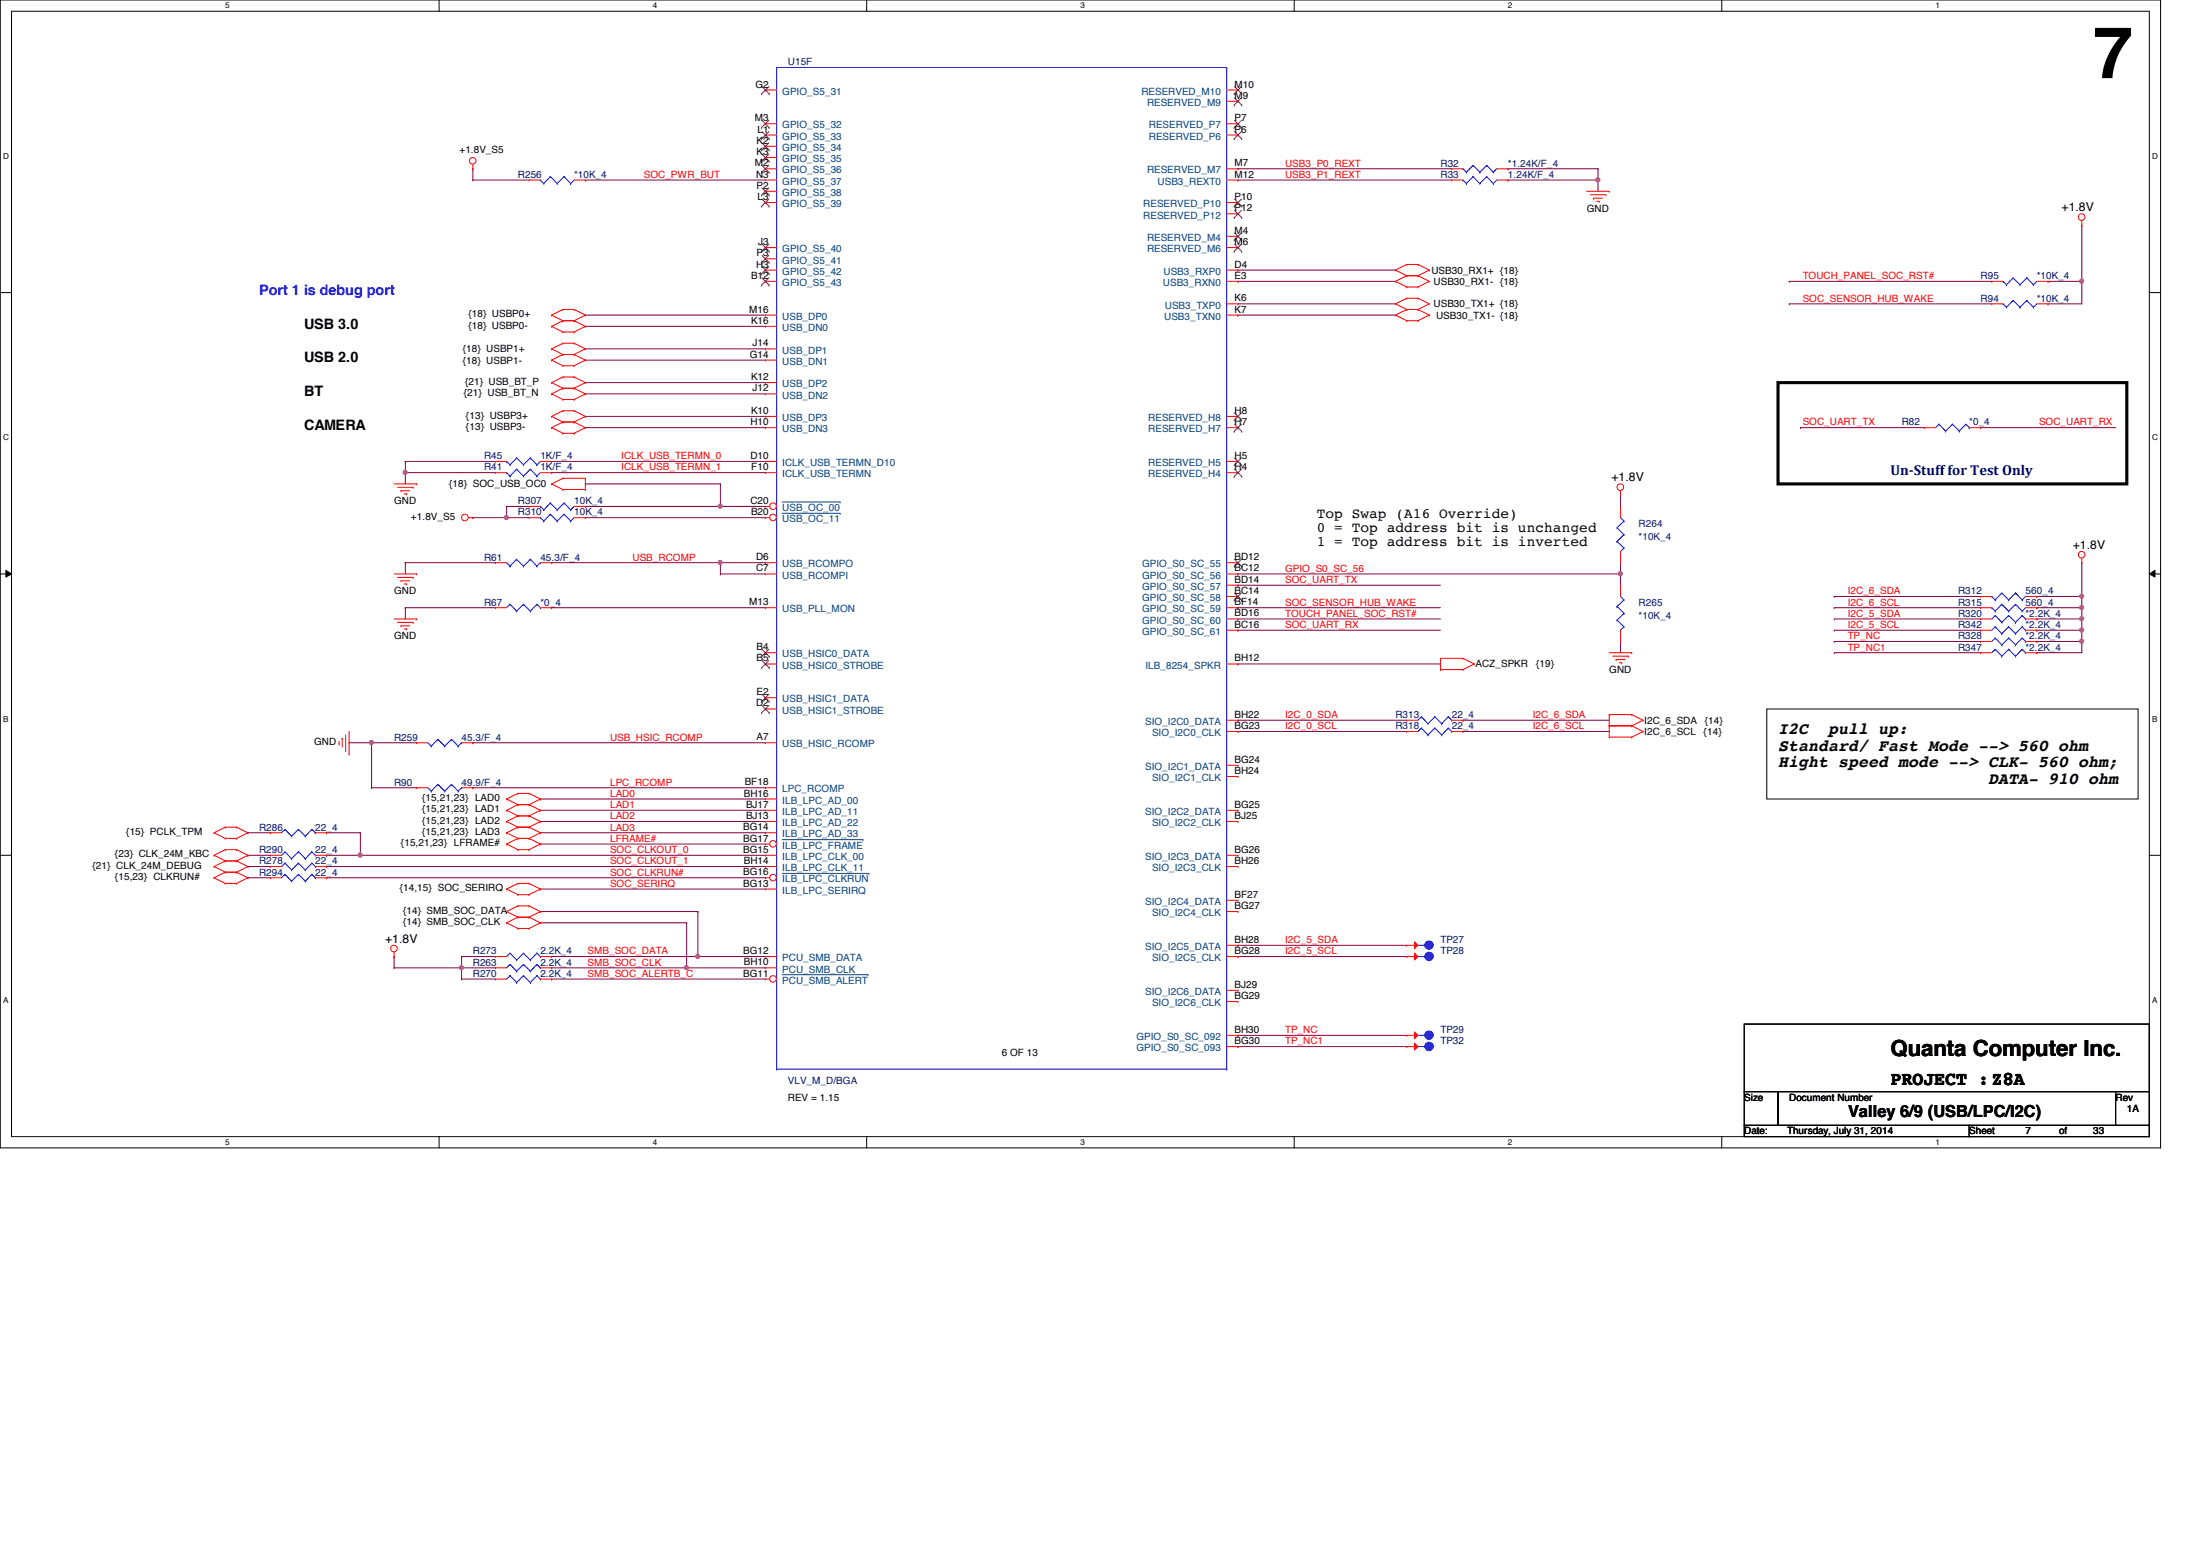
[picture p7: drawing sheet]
<svg xmlns="http://www.w3.org/2000/svg" width="297mm" height="210mm" viewBox="0 0 297 210" stroke-linecap="round" stroke-linejoin="round" font-family="sans-serif">
<defs><g id="words">
<text font-size="9.7" x="283.5" y="10.6">7</text>
<text font-size="3" x="256.1" y="143">Quanta Computer Inc.</text>
<text font-size="2.6" x="256.1" y="146.9">PROJECT :Z8A</text>
<g font-size="2.2">
<text x="240.8" y="99.4">I2C</text>
<text x="240.8" y="101.7">Standard/ Fast Mode --&gt; 560 ohm</text>
<text x="247.6" y="99.4">pull up:</text>
<text x="240.8" y="103.9">Hight speed mode --&gt; CLK- 560 ohm;</text>
<text x="269.3" y="106.2">DATA- 910 ohm</text>
<text x="250.3" y="151.3">Valley 6/9 (USB/LPC/I2C)</text>
</g>
<text font-size="1.9" fill="#00f" x="35.1" y="39.9">Port 1 is debug port</text>
<g font-size="1.9">
<text x="41.2" y="44.5">USB 3.0</text>
<text x="41.2" y="53.6">BT</text>
<text x="41.2" y="49.1">USB 2.0</text>
<text x="41.2" y="58.2">CAMERA</text>
<text x="178.3" y="70.1">Top Swap (A16 Override)</text>
<text x="178.3" y="72.1">0 = Top address bit is unchanged</text>
<text x="178.3" y="74">1 = Top address bit is inverted</text>
</g>
<text font-size="1.9" fill="#000080" x="256.1" y="64.3">Un-Stuff for Test Only</text>
<g font-size="1.7">
<text x="279.2" y="28.6">+1.8V</text>
<text x="218.3" y="65.2">+1.8V</text>
<text x="280.8" y="74.3">+1.8V</text>
<text x="52.2" y="127.7">+1.8V</text>
</g>
<g font-size="1.4">
<text x="102.3" y="11.9">G2</text>
<text x="167.2" y="11.9">M10</text>
<text x="102.2" y="16.4">M3</text>
<text x="102.6" y="17.9">L1</text>
<text x="167.2" y="13.4">M9</text>
<text x="167.2" y="16.4">P7</text>
<text x="167.2" y="17.9">P6</text>
<text x="62.2" y="20.7">+1.8V_S5</text>
<text x="102.2" y="22.5">M2</text>
<text x="102.5" y="19.5">K2</text>
<text x="102.5" y="21">K3</text>
<text x="167.2" y="22.5">M7</text>
<text x="102.4" y="24">N3</text>
<text x="102.5" y="25.6">P2</text>
<text x="102.6" y="27.1">L3</text>
<text x="167.2" y="27.1">P10</text>
<text x="167.2" y="28.6">P12</text>
<text x="167.2" y="24">M12</text>
<text x="214.9" y="28.7">GND</text>
<text x="102.5" y="34.7">P3</text>
<text x="102.7" y="33.2">J3</text>
<text x="167.2" y="31.7">M4</text>
<text x="167.2" y="33.2">M6</text>
<text x="101.7" y="37.8">B12</text>
<text x="102.4" y="36.2">H3</text>
<text x="167.2" y="37.8">E3</text>
<text x="167.2" y="36.2">D4</text>
<text x="167.2" y="40.8">K6</text>
<text x="193.9" y="37">USB30_RX1+ {18}</text>
<text x="194.2" y="41.6">USB30_TX1+ {18}</text>
<text x="194.2" y="38.6">USB30_RX1- {18}</text>
<text x="62.7" y="47.7">{18} USBP1+</text>
<text x="63.5" y="43">{18} USBP0+</text>
<text x="63.5" y="44.5">{18} USBP0-</text>
<text x="101.5" y="42.3">M16</text>
<text x="101.7" y="43.9">K16</text>
<text x="101.9" y="46.9">J14</text>
<text x="167.2" y="42.3">K7</text>
<text x="194.5" y="43.1">USB30_TX1- {18}</text>
<text x="62.7" y="49.2">{18} USBP1-</text>
<text x="62.8" y="53.6">{21} USB_BT_N</text>
<text x="63" y="52.1">{21} USB_BT_P</text>
<text x="101.6" y="48.4">G14</text>
<text x="101.7" y="51.5">K12</text>
<text x="101.9" y="53">J12</text>
<text x="63.1" y="56.7">{13} USBP3+</text>
<text x="63.1" y="58.2">{13} USBP3-</text>
<text x="101.6" y="57.6">H10</text>
<text x="101.7" y="56">K10</text>
<text x="167.2" y="57.6">H7</text>
<text x="167.2" y="56">H8</text>
<text x="60.8" y="66">{18} SOC_USB_OC0</text>
<text x="101.6" y="62.1">D10</text>
<text x="101.8" y="63.7">F10</text>
<text x="167.2" y="62.1">H5</text>
<text x="167.2" y="63.7">H4</text>
<text x="53.4" y="68.3">GND</text>
<text x="55.7" y="70.4">+1.8V_S5</text>
<text x="101.6" y="68.2">C20</text>
<text x="101.7" y="69.8">B20</text>
<text x="102.4" y="75.9">D6</text>
<text x="102.4" y="77.4">C7</text>
<text x="167.2" y="75.9">BD12</text>
<text x="167.2" y="77.4">BC12</text>
<text x="53.4" y="80.5">GND</text>
<text x="101.5" y="82">M13</text>
<text x="167.2" y="78.9">BD14</text>
<text x="167.2" y="80.4">BC14</text>
<text x="167.2" y="82">BF14</text>
<text x="167.2" y="83.5">BD16</text>
<text x="53.4" y="86.6">GND</text>
<text x="102.5" y="89.6">B5</text>
<text x="102.5" y="88.1">B4</text>
<text x="167.2" y="89.6">BH12</text>
<text x="167.2" y="85">BC16</text>
<text x="102.4" y="95.7">D2</text>
<text x="102.5" y="94.1">E2</text>
<text x="199.9" y="90.4">ACZ_SPKR</text>
<text x="208.1" y="90.4">{19}</text>
<text x="218" y="91.1">GND</text>
<text x="42.5" y="100.9">GND</text>
<text x="102.5" y="100.2">A7</text>
<text x="167.2" y="98.7">BG23</text>
<text x="167.2" y="97.2">BH22</text>
<text x="222.7" y="98">I2C_6_SDA</text>
<text x="222.7" y="99.5">I2C_6_SCL</text>
<text x="230.8" y="99.5">{14}</text>
<text x="230.9" y="98">{14}</text>
<text x="100.8" y="107.9">BH16</text>
<text x="100.9" y="106.3">BF18</text>
<text x="167.2" y="104.8">BH24</text>
<text x="167.2" y="103.3">BG24</text>
<text x="17.1" y="113.1">{15} PCLK_TPM</text>
<text x="57.2" y="108.5">{15,21,23} LAD0</text>
<text x="57.2" y="110">{15,21,23} LAD1</text>
<text x="57.2" y="111.5">{15,21,23} LAD2</text>
<text x="57.2" y="113.1">{15,21,23} LAD3</text>
<text x="100.7" y="112.4">BG14</text>
<text x="100.7" y="114">BG17</text>
<text x="101" y="109.4">BJ17</text>
<text x="101" y="110.9">BJ13</text>
<text x="167.2" y="109.4">BG25</text>
<text x="167.2" y="110.9">BJ25</text>
<text x="12.5" y="117.6">{21} CLK_24M_DEBUG</text>
<text x="15.6" y="116.1">{23} CLK_24M_KBC</text>
<text x="15.6" y="119.2">{15,23} CLKRUN#</text>
<text x="54.3" y="114.6">{15,21,23} LFRAME#</text>
<text x="100.7" y="115.5">BG15</text>
<text x="100.7" y="118.5">BG16</text>
<text x="100.8" y="117">BH14</text>
<text x="167.2" y="117">BH26</text>
<text x="167.2" y="115.5">BG26</text>
<text x="54.1" y="120.7">{14,15} SOC_SERIRQ</text>
<text x="54.6" y="123.7">{14} SMB_SOC_DATA</text>
<text x="54.6" y="125.3">{14} SMB_SOC_CLK</text>
<text x="100.7" y="120.1">BG13</text>
<text x="167.2" y="123.1">BG27</text>
<text x="167.2" y="121.6">BF27</text>
<text x="100.7" y="129.2">BG12</text>
<text x="100.8" y="130.7">BH10</text>
<text x="167.2" y="127.7">BH28</text>
<text x="167.2" y="129.2">BG28</text>
<text x="100.7" y="132.2">BG11</text>
<text x="167.2" y="135.3">BG29</text>
<text x="167.2" y="133.8">BJ29</text>
<text x="135.7" y="143">6 OF 13</text>
<text x="167.2" y="139.9">BH30</text>
<text x="167.2" y="141.4">BG30</text>
<text x="106.7" y="149.1">REV = 1.15</text>
<text x="236.3" y="149.1">Size</text>
<text x="242.4" y="149.1">Document Number</text>
<text x="286.6" y="149.1">Rev</text>
<text x="236.3" y="153.6">Date:</text>
<text x="242.1" y="153.6">Thursday, July 31, 2014</text>
<text x="266.7" y="153.6">Sheet</text>
<text x="274.4" y="153.6">7</text>
<text x="278.9" y="153.6">of</text>
<text x="283.5" y="153.6">33</text>
<text x="288.1" y="150.6">1A</text>
</g>
<g font-size="1.4" fill="#000080">
<text x="106.7" y="8.8">U15F</text>
<text x="195.1" y="22.6">R32</text>
<text x="204.3" y="22.6">*1.24K/F_4</text>
<text x="70.1" y="24.1">R256</text>
<text x="77.8" y="24.1">*10K_4</text>
<text x="195.1" y="24.1">R33</text>
<text x="204.3" y="24.1">1.24K/F_4</text>
<text x="268.3" y="37.8">R95</text>
<text x="268.3" y="40.9">R94</text>
<text x="275.9" y="37.8">*10K_4</text>
<text x="275.9" y="40.9">*10K_4</text>
<text x="257.6" y="57.6">R82</text>
<text x="266.7" y="57.6">*0_4</text>
<text x="65.6" y="62.2">R45</text>
<text x="65.6" y="63.7">R41</text>
<text x="73.2" y="62.2">1K/F_4</text>
<text x="73.2" y="63.7">1K/F_4</text>
<text x="70.1" y="68.3">R307</text>
<text x="70.1" y="69.8">R310</text>
<text x="77.8" y="68.3">10K_4</text>
<text x="77.8" y="69.8">10K_4</text>
<text x="222" y="71.3">R264</text>
<text x="65.6" y="75.9">R61</text>
<text x="73.2" y="75.9">45.3/F_4</text>
<text x="222" y="73.2">*10K_4</text>
<text x="65.6" y="82">R67</text>
<text x="73.2" y="82">*0_4</text>
<text x="222" y="82">R265</text>
<text x="222" y="83.8">*10K_4</text>
<text x="265.2" y="80.5">R312</text>
<text x="265.2" y="82">R315</text>
<text x="265.2" y="83.5">R320</text>
<text x="274.4" y="80.5">560_4</text>
<text x="274.4" y="82">560_4</text>
<text x="274.4" y="83.5">*2.2K_4</text>
<text x="265.2" y="86.6">R328</text>
<text x="265.2" y="85">R342</text>
<text x="265.2" y="88.1">R347</text>
<text x="274.4" y="86.6">*2.2K_4</text>
<text x="274.4" y="85">*2.2K_4</text>
<text x="274.4" y="88.1">*2.2K_4</text>
<text x="53.4" y="100.3">R259</text>
<text x="62.5" y="100.3">45.3/F_4</text>
<text x="189" y="98.8">R318</text>
<text x="189" y="97.2">R313</text>
<text x="196.6" y="98.8">22_4</text>
<text x="196.6" y="97.2">22_4</text>
<text x="53.4" y="106.4">R90</text>
<text x="62.5" y="106.4">49.9/F_4</text>
<text x="35.1" y="112.5">R286</text>
<text x="42.7" y="112.5">22_4</text>
<text x="35.1" y="118.6">R294</text>
<text x="35.1" y="117.1">R278</text>
<text x="35.1" y="115.5">R290</text>
<text x="42.7" y="118.6">22_4</text>
<text x="42.7" y="117.1">22_4</text>
<text x="42.7" y="115.5">22_4</text>
<text x="64" y="130.8">R263</text>
<text x="64" y="129.2">R273</text>
<text x="73.2" y="130.8">2.2K_4</text>
<text x="73.2" y="129.2">2.2K_4</text>
<text x="195.1" y="129.2">TP28</text>
<text x="195.1" y="127.7">TP27</text>
<text x="64" y="132.3">R270</text>
<text x="73.2" y="132.3">2.2K_4</text>
<text x="195.1" y="141.4">TP32</text>
<text x="195.1" y="139.9">TP29</text>
<text x="106.7" y="146.8">VLV_M_D/BGA</text>
</g>
<g font-size="1.4" fill="#004080">
<text x="106" y="12.8">GPIO_S5_31</text>
<text x="106" y="17.4">GPIO_S5_32</text>
<text x="154.6" y="12.8">RESERVED_M10</text>
<text x="155.4" y="14.4">RESERVED_M9</text>
<text x="155.6" y="17.4">RESERVED_P7</text>
<text x="106" y="18.9">GPIO_S5_33</text>
<text x="106" y="20.4">GPIO_S5_34</text>
<text x="106" y="22">GPIO_S5_35</text>
<text x="106" y="23.5">GPIO_S5_36</text>
<text x="155.4" y="23.5">RESERVED_M7</text>
<text x="155.6" y="18.9">RESERVED_P6</text>
<text x="106" y="25">GPIO_S5_37</text>
<text x="106" y="26.5">GPIO_S5_38</text>
<text x="106" y="28.1">GPIO_S5_39</text>
<text x="154.9" y="28.1">RESERVED_P10</text>
<text x="154.9" y="29.6">RESERVED_P12</text>
<text x="156.8" y="25">USB3_REXT0</text>
<text x="106" y="34.2">GPIO_S5_40</text>
<text x="106" y="35.7">GPIO_S5_41</text>
<text x="155.4" y="32.6">RESERVED_M4</text>
<text x="155.4" y="34.2">RESERVED_M6</text>
<text x="106" y="37.2">GPIO_S5_42</text>
<text x="106" y="38.7">GPIO_S5_43</text>
<text x="157.5" y="38.7">USB3_RXN0</text>
<text x="157.6" y="37.2">USB3_RXP0</text>
<text x="157.8" y="41.8">USB3_TXP0</text>
<text x="106" y="44.8">USB_DN0</text>
<text x="106" y="43.3">USB_DP0</text>
<text x="106" y="47.9">USB_DP1</text>
<text x="157.7" y="43.3">USB3_TXN0</text>
<text x="106" y="49.4">USB_DN1</text>
<text x="106" y="54">USB_DN2</text>
<text x="106" y="52.5">USB_DP2</text>
<text x="106" y="58.5">USB_DN3</text>
<text x="106" y="57">USB_DP3</text>
<text x="155.5" y="58.5">RESERVED_H7</text>
<text x="155.5" y="57">RESERVED_H8</text>
<text x="106" y="64.6">ICLK_USB_TERMN</text>
<text x="106" y="63.1">ICLK_USB_TERMN_D10</text>
<text x="155.5" y="63.1">RESERVED_H5</text>
<text x="155.5" y="64.6">RESERVED_H4</text>
<text x="106" y="69.2">USB_OC_00</text>
<text x="106" y="70.7">USB_OC_11</text>
<text x="106" y="76.8">USB_RCOMPO</text>
<text x="154.7" y="76.8">GPIO_S0_SC_55</text>
<text x="106" y="78.4">USB_RCOMPI</text>
<text x="106" y="82.9">USB_PLL_MON</text>
<text x="154.7" y="78.4">GPIO_S0_SC_56</text>
<text x="154.7" y="79.9">GPIO_S0_SC_57</text>
<text x="154.7" y="81.4">GPIO_S0_SC_58</text>
<text x="154.7" y="82.9">GPIO_S0_SC_59</text>
<text x="106" y="89">USB_HSIC0_DATA</text>
<text x="154.7" y="84.5">GPIO_S0_SC_60</text>
<text x="154.7" y="86">GPIO_S0_SC_61</text>
<text x="106" y="95.1">USB_HSIC1_DATA</text>
<text x="106" y="90.6">USB_HSIC0_STROBE</text>
<text x="155.1" y="90.6">ILB_8254_SPKR</text>
<text x="106" y="101.2">USB_HSIC_RCOMP</text>
<text x="106" y="96.6">USB_HSIC1_STROBE</text>
<text x="155.1" y="98.2">SIO_I2C0_DATA</text>
<text x="156" y="99.7">SIO_I2C0_CLK</text>
<text x="106" y="107.3">LPC_RCOMP</text>
<text x="155.1" y="104.3">SIO_I2C1_DATA</text>
<text x="156" y="105.8">SIO_I2C1_CLK</text>
<text x="106" y="113.4">ILB_LPC_AD_33</text>
<text x="106" y="110.4">ILB_LPC_AD_11</text>
<text x="106" y="111.9">ILB_LPC_AD_22</text>
<text x="106" y="108.8">ILB_LPC_AD_00</text>
<text x="155.1" y="110.4">SIO_I2C2_DATA</text>
<text x="156" y="111.9">SIO_I2C2_CLK</text>
<text x="106" y="116.5">ILB_LPC_CLK_00</text>
<text x="106" y="119.5">ILB_LPC_CLKRUN</text>
<text x="106" y="118">ILB_LPC_CLK_11</text>
<text x="106" y="114.9">ILB_LPC_FRAME</text>
<text x="155.1" y="116.5">SIO_I2C3_DATA</text>
<text x="156" y="118">SIO_I2C3_CLK</text>
<text x="106" y="121">ILB_LPC_SERIRQ</text>
<text x="155.1" y="122.6">SIO_I2C4_DATA</text>
<text x="156" y="124.1">SIO_I2C4_CLK</text>
<text x="106" y="131.7">PCU_SMB_CLK</text>
<text x="106" y="130.2">PCU_SMB_DATA</text>
<text x="155.1" y="128.7">SIO_I2C5_DATA</text>
<text x="156" y="130.2">SIO_I2C5_CLK</text>
<text x="106" y="133.2">PCU_SMB_ALERT</text>
<text x="155.1" y="134.7">SIO_I2C6_DATA</text>
<text x="156" y="136.3">SIO_I2C6_CLK</text>
<text x="153.9" y="140.8">GPIO_S0_SC_092</text>
<text x="153.9" y="142.4">GPIO_S0_SC_093</text>
</g>
<g font-size="1.4" fill="#f00">
<text x="174.1" y="22.6">USB3_P0_REXT</text>
<text x="87.2" y="24.1">SOC_PWR_BUT</text>
<text x="174.1" y="24.1">USB3_P1_REXT</text>
<text x="244.2" y="37.8">TOUCH_PANEL_SOC_RST#</text>
<text x="244.2" y="40.9">SOC_SENSOR_HUB_WAKE</text>
<text x="244.2" y="57.6">SOC_UART_TX</text>
<text x="276.2" y="57.6">SOC_UART_RX</text>
<text x="84.2" y="62.2">ICLK_USB_TERMN_0</text>
<text x="84.2" y="63.7">ICLK_USB_TERMN_1</text>
<text x="85.7" y="75.9">USB_RCOMP</text>
<text x="174.1" y="77.4">GPIO_S0_SC_56</text>
<text x="174.1" y="83.5">TOUCH_PANEL_SOC_RST#</text>
<text x="174.1" y="82">SOC_SENSOR_HUB_WAKE</text>
<text x="174.1" y="79">SOC_UART_TX</text>
<text x="250.3" y="82">I2C_6_SCL</text>
<text x="250.3" y="80.5">I2C_6_SDA</text>
<text x="250.3" y="83.5">I2C_5_SDA</text>
<text x="174.1" y="85">SOC_UART_RX</text>
<text x="250.3" y="85">I2C_5_SCL</text>
<text x="250.3" y="88.1">TP_NC1</text>
<text x="250.3" y="86.6">TP_NC</text>
<text x="82.6" y="100.3">USB_HSIC_RCOMP</text>
<text x="174.1" y="98.8">I2C_0_SCL</text>
<text x="174.1" y="97.2">I2C_0_SDA</text>
<text x="207.6" y="97.2">I2C_6_SDA</text>
<text x="207.6" y="98.8">I2C_6_SCL</text>
<text x="82.6" y="106.4">LPC_RCOMP</text>
<text x="82.6" y="107.9">LAD0</text>
<text x="82.6" y="112.5">LAD3</text>
<text x="82.6" y="109.4">LAD1</text>
<text x="82.6" y="111">LAD2</text>
<text x="82.6" y="114">LFRAME#</text>
<text x="82.6" y="118.6">SOC_CLKRUN#</text>
<text x="82.6" y="117.1">SOC_CLKOUT_1</text>
<text x="82.6" y="115.5">SOC_CLKOUT_0</text>
<text x="82.6" y="120.1">SOC_SERIRQ</text>
<text x="79.6" y="129.2">SMB_SOC_DATA</text>
<text x="79.6" y="130.8">SMB_SOC_CLK</text>
<text x="174.1" y="129.2">I2C_5_SCL</text>
<text x="174.1" y="127.7">I2C_5_SDA</text>
<text x="79.6" y="132.3">SMB_SOC_ALERTB_C</text>
<text x="174.1" y="141.4">TP_NC1</text>
<text x="174.1" y="139.9">TP_NC</text>
</g>
<g font-size="1.1">
<text x="30.5" y="1.1">5</text>
<text x="88.4" y="1.1">4</text>
<text x="146.3" y="1.1">3</text>
<text x="204.3" y="1.1">2</text>
<text x="262.2" y="1.1">1</text>
<text x=".4" y="21.5">D</text>
<text x="291.5" y="21.5">D</text>
<text x=".4" y="59.6">C</text>
<text x="291.5" y="59.6">C</text>
<text x=".4" y="97.7">B</text>
<text x="291.5" y="97.7">B</text>
<text x=".4" y="135.8">A</text>
<text x="291.5" y="135.8">A</text>
<text x="30.5" y="155.1">5</text>
<text x="88.4" y="155.1">4</text>
<text x="146.3" y="155.1">3</text>
<text x="204.3" y="155.1">2</text>
<text x="262.2" y="155.1">1</text>
</g>
</g></defs>
<path d="M0 0h292.6v155.4h-292.6zM1.6 1.5h289.5v152.4h-289.5z" fill="none" stroke="#000" stroke-width=".14"/>
<g fill="#fff">
<path d="M30.5 .2h.6v1.2h-.6z"/>
<path d="M30.5 154.1h.6v1.2h-.6z"/>
</g>
<path d="M59.5 0v1.5M59.5 153.9v1.5" fill="none" stroke="#000" stroke-width=".14"/>
<g fill="#fff">
<path d="M88.4 .2h.6v1.2h-.6z"/>
<path d="M88.4 154.1h.6v1.2h-.6z"/>
</g>
<path d="M117.4 0v1.5M117.4 153.9v1.5" fill="none" stroke="#000" stroke-width=".14"/>
<g fill="#fff">
<path d="M146.3 .2h.6v1.2h-.6z"/>
<path d="M146.3 154.1h.6v1.2h-.6z"/>
</g>
<path d="M175.3 0v1.5M175.3 153.9v1.5" fill="none" stroke="#000" stroke-width=".14"/>
<g fill="#fff">
<path d="M204.3 .2h.5v1.2h-.5z"/>
<path d="M204.3 154.1h.5v1.2h-.5z"/>
</g>
<path d="M233.2 0v1.5M233.2 153.9v1.5" fill="none" stroke="#000" stroke-width=".14"/>
<g fill="#fff">
<path d="M262.2 .2h.6v1.2h-.6z"/>
<path d="M262.2 154.1h.6v1.2h-.6z"/>
<path d="M.4 20.6h.8v1.2h-.8z"/>
<path d="M291.5 20.6h.8v1.2h-.8z"/>
<path d="M.4 58.7h.8v1.2h-.8z"/>
<path d="M291.5 58.7h.8v1.2h-.8z"/>
</g>
<path d="M0 39.6h1.6M291.1 39.6h1.5" fill="none" stroke="#000" stroke-width=".14"/>
<g fill="#fff">
<path d="M.4 96.8h.7v1.2h-.7z"/>
<path d="M291.5 96.8h.7v1.2h-.7z"/>
</g>
<path d="M0 77.7h1.6M.8 77.3l.8 .4-.8 .4zM291.1 77.7l.8-.4v.8zM291.1 77.7h1.5" fill="none" stroke="#000" stroke-width=".14"/>
<path d="M.8 77.3l.8 .4-.8 .4zM291.1 77.7l.8-.4v.8z" fill="#000"/>
<g fill="#fff">
<path d="M.4 134.9h.7v1.2h-.7z"/>
<path d="M291.5 134.9h.7v1.2h-.7z"/>
</g>
<path d="M239.3 96h50.3v12.2h-50.3zM0 115.8h1.6M291.1 115.8h1.5" fill="none" stroke="#000" stroke-width=".14"/>
<path d="M240.8 51.8h47.3v13.7h-47.3z" fill="none" stroke="#000" stroke-width=".42"/>
<path d="M74.7 76.2h.1M74.7 76.2h22.9M64 106.7h.1M64 106.7h39.7" fill="none" stroke="#800040" stroke-width=".14"/>
<circle cx="97.5" cy="76.2" r=".29" fill="#f0f"/>
<circle cx="97.5" cy="76.2" r=".29" fill="none" stroke="#f0f" stroke-width=".14"/>
<g fill="none" stroke="#800040" stroke-width=".14">
<path d="M216.4 24.4h.1M216.4 24.4v1.5M54.9 64h.1M54.9 64v1.5M74.7 62.5h.1M74.7 64h.1M74.7 62.5h29M74.7 64h29M97.6 77.7h.1M97.6 76.2h.1M97.6 77.7h6.1M97.6 76.2v1.5"/>
<path d="M97.6 76.2h6.1M167.7 99.1h.1M167.7 97.5h.1M167.7 99.1h22.8M167.7 97.5h22.8M33.6 118.9h.1M33.6 118.9h3M44.2 115.8h.1M44.2 115.8h4.6M64 100.6h.1M64 100.6h39.7M73.2 112.8h.1"/>
<path d="M73.2 108.2h.1M73.2 109.7h.1M73.2 111.3h.1M73.2 114.3h.1M73.2 112.8h30.5M73.2 108.2h30.5M73.2 109.7h30.5M73.2 111.3h30.5M73.2 114.3h30.5M167.7 129.5h.1M167.7 128h.1M167.7 129.5h22.8"/>
<path d="M167.7 128h22.8"/>
</g>
<circle cx="216.4" cy="24.4" r=".29" fill="#f0f"/>
<circle cx="216.4" cy="24.4" r=".29" fill="none" stroke="#f0f" stroke-width=".14"/>
<path d="M167.7 24.4h.1M167.7 24.4h28.9M74.7 129.5h.1M74.7 131.1h.1M74.7 129.5h19.8M74.7 131.1h18.3" fill="none" stroke="#800040" stroke-width=".14"/>
<circle cx="93" cy="131" r=".29" fill="#f0f"/>
<circle cx="93" cy="131" r=".29" fill="none" stroke="#f0f" stroke-width=".14"/>
<g fill="none" stroke="#800040" stroke-width=".14">
<path d="M54.9 62.5h.1M54.9 64h.1M54.9 62.5h12.2M54.9 62.5v1.5M54.9 64h12.2M167.7 83.8h.1M167.7 82.3h.1M167.7 83.8h27.4M167.7 82.3h27.4M33.6 115.8h.1M33.6 115.8h3M44.2 118.9h.1"/>
<path d="M44.2 118.9h59.5M73.2 120.4h.1M73.2 120.4h30.5M167.7 141.7h.1M167.7 140.2h.1M167.7 141.7h22.8M167.7 140.2h22.8"/>
</g>
<circle cx="54.9" cy="64" r=".29" fill="#f0f"/>
<circle cx="54.9" cy="64" r=".29" fill="none" stroke="#f0f" stroke-width=".14"/>
<path d="M54.9 76.2h.1M54.9 76.2h12.2M54.9 76.2v1.5M79.3 68.6h.1M79.3 68.6h18.3" fill="none" stroke="#800040" stroke-width=".14"/>
<circle cx="97.5" cy="68.6" r=".29" fill="#f0f"/>
<circle cx="97.5" cy="68.6" r=".29" fill="none" stroke="#f0f" stroke-width=".14"/>
<path d="M68.6 68.6h.1M68.6 68.6h3.1M68.6 68.6v1.5" fill="none" stroke="#800040" stroke-width=".14"/>
<circle cx="68.6" cy="70.1" r=".29" fill="#f0f"/>
<circle cx="68.6" cy="70.1" r=".29" fill="none" stroke="#f0f" stroke-width=".14"/>
<g fill="none" stroke="#800040" stroke-width=".14">
<path d="M204.3 24.4h.1M204.3 24.4h12.1M64 70.1h.1M64 70.1h7.7M68.6 70.1h.1M50.3 106.7h.1M50.3 100.6h.1M50.3 106.7h6.1M50.3 100.6v6.1M53.4 131.1h.1M53.4 131.1h13.7M62.5 129.5h.1"/>
<path d="M62.5 132.6h.1M62.5 131.1h.1M62.5 129.5h4.6M62.5 129.5v3.1M62.5 132.6h4.6"/>
</g>
<circle cx="62.5" cy="131" r=".29" fill="#f0f"/>
<circle cx="62.5" cy="131" r=".29" fill="none" stroke="#f0f" stroke-width=".14"/>
<g fill="none" stroke="#800040" stroke-width=".14">
<path d="M64 22.9h.1M64 24.4h.1M64 24.4h7.7M64 22.9v1.5M79.3 24.4h.1M79.3 24.4h24.4M79.3 51.8h.1M79.3 53.3h.1M79.3 51.8h24.4M79.3 53.3h24.4M243.9 57.9h.1M243.9 57.9h16.7"/>
<path d="M268.3 57.9h.1M268.3 57.9h18.3M167.7 79.2h.1M167.7 79.2h27.4M167.7 89.9h.1M167.7 85.3h.1M167.7 89.9h27.4M167.7 85.3h27.4M33.6 117.3h.1M33.6 117.3h3M44.2 117.3h.1M44.2 117.3h59.5"/>
<path d="M47.3 100.6h.1M47.3 100.6h9.1M50.3 100.6h.1M53.4 129.5h.1M53.4 129.5v1.6"/>
</g>
<circle cx="50.3" cy="100.6" r=".29" fill="#f0f"/>
<circle cx="50.3" cy="100.6" r=".29" fill="none" stroke="#f0f" stroke-width=".14"/>
<path d="M167.7 77.7h.1M167.7 77.7h51.8M219.5 76.2h.1M219.5 67.1h.1M219.5 77.7h.1M219.5 67.1v1.5M219.5 76.2v3" fill="none" stroke="#800040" stroke-width=".14"/>
<circle cx="219.5" cy="77.7" r=".29" fill="#f0f"/>
<circle cx="219.5" cy="77.7" r=".29" fill="none" stroke="#f0f" stroke-width=".14"/>
<g fill="none" stroke="#800040" stroke-width=".14">
<path d="M167.7 36.6h.1M167.7 38.1h.1M167.7 36.6h21.3M167.7 38.1h21.3M79.3 56.4h.1M79.3 57.9h.1M79.3 42.7h.1M79.3 44.2h.1M79.3 47.2h.1M79.3 48.8h.1M79.3 56.4h24.4M79.3 57.9h24.4"/>
<path d="M79.3 42.7h24.4M79.3 44.2h24.4M79.3 47.2h24.4M79.3 48.8h24.4M167.7 42.7h.1M167.7 41.1h.1M167.7 42.7h21.3M167.7 41.1h21.3M79.3 65.5h.1M79.3 65.5h18.3M97.6 65.5h.1M97.6 68.6h.1"/>
<path d="M97.6 65.5v3.1M97.6 68.6h6.1M54.9 82.3h.1M54.9 82.3h12.2M54.9 82.3v1.5M74.7 82.3h.1M74.7 82.3h29M219.5 86.9h.1M219.5 86.9v1.5M33.6 112.8h.1M33.6 112.8h3M44.2 112.8h.1"/>
<path d="M44.2 112.8h4.6M48.8 112.8h.1M48.8 115.8h.1M48.8 112.8v3M48.8 115.8h54.9"/>
</g>
<circle cx="48.8" cy="115.8" r=".29" fill="#f0f"/>
<circle cx="48.8" cy="115.8" r=".29" fill="none" stroke="#f0f" stroke-width=".14"/>
<g fill="none" stroke="#800040" stroke-width=".14">
<path d="M79.3 70.1h.1M79.3 70.1h24.4M248.5 82.3h.1M248.5 80.8h.1M248.5 85.3h.1M248.5 83.8h.1M248.5 88.4h.1M248.5 86.9h.1M248.5 82.3h19.8M248.5 80.8h19.8M248.5 85.3h19.8M248.5 83.8h19.8"/>
<path d="M248.5 88.4h19.8M248.5 86.9h19.8M275.9 80.8h.1M275.9 88.4h.1M275.9 86.9h.1M275.9 80.8h6.1M275.9 86.9h6.1M282 80.8h.1M282 86.9h.1M282 86.9v1.5h-6.1M282 80.8v1.5M74.7 132.6h.1"/>
<path d="M74.7 132.6h29"/>
</g>
<circle cx="281.9" cy="86.8" r=".29" fill="#f0f"/>
<circle cx="281.9" cy="86.8" r=".29" fill="none" stroke="#f0f" stroke-width=".14"/>
<path d="M282 85.3h.1M282 85.3v1.6" fill="none" stroke="#800040" stroke-width=".14"/>
<circle cx="281.9" cy="85.3" r=".29" fill="#f0f"/>
<circle cx="281.9" cy="85.3" r=".29" fill="none" stroke="#f0f" stroke-width=".14"/>
<path d="M275.9 85.3h.1M275.9 83.8h.1M275.9 83.8h6.1M282 83.8h.1M282 82.3h.1M282 82.3v3h-6.1" fill="none" stroke="#800040" stroke-width=".14"/>
<circle cx="281.9" cy="83.8" r=".29" fill="#f0f"/>
<circle cx="281.9" cy="83.8" r=".29" fill="none" stroke="#f0f" stroke-width=".14"/>
<path d="M275.9 82.3h.1M275.9 82.3h6.1" fill="none" stroke="#800040" stroke-width=".14"/>
<circle cx="281.9" cy="82.3" r=".29" fill="#f0f"/>
<circle cx="281.9" cy="82.3" r=".29" fill="none" stroke="#f0f" stroke-width=".14"/>
<path d="M282 76.2h.1M282 76.2v4.6" fill="none" stroke="#800040" stroke-width=".14"/>
<circle cx="281.9" cy="80.7" r=".29" fill="#f0f"/>
<circle cx="281.9" cy="80.7" r=".29" fill="none" stroke="#f0f" stroke-width=".14"/>
<path d="M242.4 38.1h.1M242.4 38.1h27.4M277.4 38.1h.1M277.4 38.1h4.6M282 30.5h.1M282 38.1h.1M282 30.5v10.6M242.4 41.1h.1M242.4 41.1h27.4" fill="none" stroke="#800040" stroke-width=".14"/>
<circle cx="281.9" cy="38.1" r=".29" fill="#f0f"/>
<circle cx="281.9" cy="38.1" r=".29" fill="none" stroke="#f0f" stroke-width=".14"/>
<path d="M277.4 41.1h.1M277.4 41.1h4.6M73.2 125h.1M73.2 125h19.8M93 125h.1M93 131.1h.1M93 125v6.1M93 131.1h10.7M94.5 123.4h.1M94.5 123.4v6.1" fill="none" stroke="#800040" stroke-width=".14"/>
<circle cx="94.5" cy="129.5" r=".29" fill="#f0f"/>
<circle cx="94.5" cy="129.5" r=".29" fill="none" stroke="#f0f" stroke-width=".14"/>
<g fill="none" stroke="#800040" stroke-width=".14">
<path d="M167.7 22.9h.1M167.7 22.9h28.9M204.3 22.9h.1M204.3 22.9h12.1M216.4 22.9h.1M216.4 22.9v1.5M198.2 97.5h.1M198.2 99.1h.1M198.2 97.5h19.8M198.2 99.1h19.8M73.2 123.4h.1M73.2 123.4h21.3"/>
<path d="M94.5 129.5h.1M94.5 129.5h9.2"/>
</g>
<g fill="none" stroke="#f00" stroke-width=".14">
<path d="M64 22.9h.1M64 22.3v.6M189 36.6h.1M189 38.1h.1M189 36.6l1.5 .7M189 38.1l1.5 .8M190.5 35.8h.1M190.5 37.3h.1M190.5 38.9h.1M190.5 35.8h1.6M190.5 35.8l-1.5 .8M190.5 37.3h1.6"/>
<path d="M190.5 37.3l-1.5 .8M190.5 38.9h1.6M192.1 35.8h.1M192.1 37.3h.1M192.1 38.9h.1M192.1 35.8l1.5 .8M192.1 37.3l1.5 .8M193.6 36.6h.1M193.6 38.1h.1M193.6 36.6l-1.5 .7M193.6 38.1l-1.5 .8M214.9 25.9h3.1"/>
<path d="M215.4 26.4h2.1M215.9 26.8h.1M215.9 26.8h1.1M216.3 27.3h.3M216.6 27.3h.1M217.5 26.4h.1M218 25.9h.1M282 30.5h.1M282 29.9v.6M74.7 56.4h.1M74.7 57.9h.1M74.7 42.7h.1"/>
<path d="M74.7 44.2h.1M74.7 47.2h.1M74.7 48.8h.1M74.7 53.3h.1M74.7 51.8h.1M74.7 56.4l1.5 .7M74.7 57.9l1.5 .8M74.7 42.7l1.5 .7M74.7 44.2l1.5 .8M74.7 47.2l1.5 .8M74.7 48.8l1.5 .7M74.7 53.3l1.5 .8"/>
<path d="M74.7 51.8l1.5 .8M76.2 57.1h.1M76.2 55.6h.1M76.2 58.7h.1M76.2 43.4h.1M76.2 41.9h.1M76.2 45h.1M76.2 46.5h.1M76.2 48h.1M76.2 49.5h.1M76.2 54.1h.1M76.2 52.6h.1"/>
<path d="M76.2 51.1h.1M76.2 57.1h1.6M76.2 55.6l-1.5 .8M76.2 55.6h1.6M76.2 58.7h1.6M76.2 57.1l-1.5 .8M76.2 43.4h1.6M76.2 41.9l-1.5 .8M76.2 41.9h1.6M76.2 45h1.6M76.2 43.4l-1.5 .8M76.2 46.5l-1.5 .7"/>
<path d="M76.2 46.5h1.6M76.2 48h1.6M76.2 48l-1.5 .8M76.2 49.5h1.6M76.2 54.1h1.6M76.2 52.6l-1.5 .7M76.2 52.6h1.6M76.2 51.1l-1.5 .7M76.2 51.1h1.6M77.8 57.1h.1M77.8 55.6h.1M77.8 58.7h.1"/>
<path d="M77.8 43.4h.1M77.8 41.9h.1M77.8 45h.1M77.8 46.5h.1M77.8 48h.1M77.8 49.5h.1M77.8 54.1h.1M77.8 52.6h.1M77.8 51.1h.1M77.8 55.6l1.5 .8M77.8 57.1l1.5 .8M77.8 41.9l1.5 .8"/>
<path d="M77.8 43.4l1.5 .8M77.8 46.5l1.5 .7M77.8 48l1.5 .8M77.8 52.6l1.5 .7M77.8 51.1l1.5 .7M79.3 56.4h.1M79.3 57.9h.1M79.3 42.7h.1M79.3 44.2h.1M79.3 47.2h.1M79.3 48.8h.1M79.3 53.3h.1"/>
<path d="M79.3 51.8h.1M79.3 56.4l-1.5 .7M79.3 57.9l-1.5 .8M79.3 42.7l-1.5 .7M79.3 44.2l-1.5 .8M79.3 47.2l-1.5 .8M79.3 48.8l-1.5 .7M79.3 53.3l-1.5 .8M79.3 51.8l-1.5 .8M189 42.7h.1M189 41.1h.1M189 42.7l1.5 .7"/>
<path d="M189 41.1l1.5 .8M190.5 41.9h.1M190.5 43.4h.1M190.5 40.4h.1M190.5 43.4h1.6M190.5 41.9h1.6M190.5 41.9l-1.5 .8M190.5 40.4h1.6M190.5 40.4l-1.5 .7M192.1 41.9h.1M192.1 43.4h.1M192.1 40.4h.1"/>
<path d="M192.1 41.9l1.5 .8M192.1 40.4l1.5 .7M193.6 42.7h.1M193.6 41.1h.1M193.6 42.7l-1.5 .7M193.6 41.1l-1.5 .8M53.4 65.5h3M53.4 77.7h3M53.8 66h2.2M53.8 78.2h2.2M54.3 66.5h.1M54.3 78.7h.1"/>
<path d="M54.3 66.5h1.2M54.3 78.7h1.2M54.7 66.9h.4M54.7 79.1h.4M55.1 66.9h.1M55.1 79.1h.1M56 66h.1M56 78.2h.1M56.4 65.5h.1M56.4 77.7h.1M63.5 70.1h.5M64 70.1h.1"/>
<path d="M74.7 65.5h.1M74.7 65.5l1.5 .8M76.2 64.8h.1M76.2 66.3h.1M76.2 64.8l-1.5 .7M76.2 64.8h3.1M76.2 66.3h3.1M79.3 64.8h.1M79.3 66.3h.1M79.3 64.8v1.5M219.5 67.1h.1M219.5 66.5v.6"/>
<path d="M282 76.2h.1M282 75.6v.6M46.4 100h.1M46.4 100v1.2M46.8 99.5v2.1M47.3 99.1v3M53.4 83.8h3M53.8 84.3h2.2M54.3 84.8h.1M54.3 84.8h1.2M54.7 85.2h.4M55.1 85.2h.1"/>
<path d="M56 84.3h.1M56.4 83.8h.1M195.1 89.2h.1M195.1 90.7h.1M195.1 89.2h3.1M195.1 89.2v1.5M195.1 90.7h3.1M198.2 89.2h.1M198.2 90.7h.1M198.2 89.2l1.5 .7M199.7 89.9h.1M199.7 89.9l-1.5 .8"/>
<path d="M218 96.8h.1M218 98.3h.1M218 99.8h.1M218 96.8h3M218 96.8v3M218 98.3h3M218 99.8h3M218 88.4h3M218.4 88.9h2.2M218.9 89.3h.1M218.9 89.3h1.2M219.3 89.7h.4"/>
<path d="M219.7 89.7h.1M220.6 88.9h.1M221 96.8h.1M221 98.3h.1M221 99.8h.1M221 88.4h.1M221 96.8l1.5 .7M221 98.3l1.5 .8M222.5 97.5h.1M222.5 99.1h.1M222.5 97.5l-1.5 .8M222.5 99.1l-1.5 .7"/>
<path d="M268.3 80.8h.1M268.3 80.8h1.5M274.4 80.8h1.5M275.9 80.8h.1M29 115.8h.1M29 118.9h.1M29 117.3h.1M29 112.8h.1M29 115.8l1.5 .8M29 118.9l1.5 .7M29 117.3l1.5 .8M29 112.8l1.5 .7"/>
<path d="M30.5 115.1h.1M30.5 116.6h.1M30.5 118.1h.1M30.5 119.6h.1M30.5 112h.1M30.5 113.5h.1M30.5 119.6h1.5M30.5 115.1l-1.5 .7M30.5 115.1h1.5M30.5 116.6h1.5M30.5 112h1.5M30.5 113.5h1.5"/>
<path d="M30.5 118.1l-1.5 .8M30.5 118.1h1.5M30.5 116.6l-1.5 .7M30.5 112l-1.5 .8M32 115.1h.1M32 116.6h.1M32 118.1h.1M32 119.6h.1M32 112h.1M32 113.5h.1M32 115.1l1.6 .7M32 118.1l1.6 .8"/>
<path d="M32 116.6l1.6 .7M32 112l1.6 .8M33.6 115.8h.1M33.6 118.9h.1M33.6 117.3h.1M33.6 112.8h.1M33.6 115.8l-1.6 .8M33.6 118.9l-1.6 .7M33.6 117.3l-1.6 .8M33.6 112.8l-1.6 .7M45.9 100.8h.1M45.9 100.4v.4"/>
<path d="M46.8 101.6h.1M47.3 102.1h.1M68.6 108.2h.1M68.6 109.7h.1M68.6 111.3h.1M68.6 112.8h.1M68.6 114.3h.1M68.6 108.2l1.5 .8M68.6 109.7l1.5 .8M68.6 111.3l1.5 .7M68.6 112.8l1.5 .7M68.6 114.3l1.5 .8"/>
<path d="M70.1 119.6h.1M70.1 107.4h.1M70.1 109h.1M70.1 110.5h.1M70.1 112h.1M70.1 113.5h.1M70.1 115.1h.1M70.1 119.6l-1.5 .8M70.1 119.6h1.6M70.1 115.1h1.6M70.1 107.4l-1.5 .8M70.1 107.4h1.6"/>
<path d="M70.1 109h1.6M70.1 109l-1.5 .7M70.1 110.5h1.6M70.1 110.5l-1.5 .8M70.1 112h1.6M70.1 112l-1.5 .8M70.1 113.5h1.6M70.1 113.5l-1.5 .8M71.7 119.6h.1M71.7 107.4h.1M71.7 109h.1M71.7 110.5h.1"/>
<path d="M71.7 112h.1M71.7 113.5h.1M71.7 115.1h.1M71.7 119.6l1.5 .8M71.7 107.4l1.5 .8M71.7 109l1.5 .7M71.7 110.5l1.5 .8M71.7 112l1.5 .8M71.7 113.5l1.5 .8M73.2 108.2h.1M73.2 109.7h.1M73.2 111.3h.1"/>
<path d="M73.2 112.8h.1M73.2 114.3h.1M73.2 108.2l-1.5 .8M73.2 109.7l-1.5 .8M73.2 111.3l-1.5 .7M73.2 112.8l-1.5 .7M73.2 114.3l-1.5 .8M53.4 129.5h.1M53.4 128.9v.6M68.6 120.4h.1M68.6 123.4h.1M68.6 125h.1"/>
<path d="M68.6 120.4l1.5 .8M68.6 123.4l1.5 .8M68.6 125l1.5 .7M70.1 121.2h.1M70.1 122.7h.1M70.1 124.2h.1M70.1 125.7h.1M70.1 121.2h1.6M70.1 122.7l-1.5 .7M70.1 122.7h1.6M70.1 124.2h1.6M70.1 124.2l-1.5 .8"/>
<path d="M70.1 125.7h1.6M71.7 121.2h.1M71.7 122.7h.1M71.7 124.2h.1M71.7 125.7h.1M71.7 122.7l1.5 .7M71.7 124.2l1.5 .8M73.2 120.4h.1M73.2 123.4h.1M73.2 125h.1M73.2 120.4l-1.5 .8M73.2 123.4l-1.5 .8"/>
<path d="M73.2 125l-1.5 .7"/>
<circle cx="64" cy="21.8" r=".45"/>
<circle cx="282" cy="29.4" r=".45"/>
<circle cx="63" cy="70.1" r=".45"/>
<circle cx="219.5" cy="66" r=".45"/>
<circle cx="282" cy="75.1" r=".45"/>
<circle cx="53.4" cy="128.5" r=".45"/>
</g>
<path d="M236.3 138.7h54.8v9.1h-54.8zM236.3 147.8h4.5v4.6h-4.5zM236.3 152.4h30.4v1.5h-30.4zM240.8 147.8h45.8v4.6h-45.8zM266.7 152.4h24.4v1.5h-24.4zM286.6 147.8h4.5v4.6h-4.5z" fill="none" stroke="#000" stroke-width=".14"/>
<path d="M269.8 80.8h.1M269.8 80.8l.5 .4M270.3 81.2h.1M271.1 80.3h.1M271.1 80.3l1 .9M271.1 80.3l-.8 .9M272.1 81.2h.1M273 80.3h.1M273 80.3l.9 .9M273 80.3l-.9 .9M273.9 81.2h.1M274.4 80.8l-.5 .4" fill="none" stroke="#00f" stroke-width=".14"/>
<circle cx="193.6" cy="129.5" r=".57" fill="#00f"/>
<g fill="none" stroke="#00f" stroke-width=".14">
<path d="M192.1 129.5h.9M193 129.5h.1"/>
<circle cx="193.6" cy="129.5" r=".57"/>
</g>
<path d="M191.6 129.1l.5 .4-.5 .5z" fill="#f00"/>
<g fill="none" stroke="#f00" stroke-width=".14">
<path d="M269.8 38.1h.1M269.8 38.1h1.5M275.9 38.1h1.5M277.4 38.1h.1M260.6 57.9h.1M260.6 57.9h1.6M266.7 57.9h1.6M268.3 57.9h.1M219.5 68.6h.1M219.5 76.2h.1M219.5 79.2h.1M219.5 68.6v1.5"/>
<path d="M219.5 74.7v1.5M219.5 79.2v1.6M190.5 99.1h.1M190.5 99.1h1.6M196.6 99.1h1.6M198.2 99.1h.1M219.5 86.9h.1M219.5 85.3v1.6M268.3 82.3h.1M268.3 86.9h.1M268.3 82.3h1.5M268.3 86.9h1.5"/>
<path d="M274.4 82.3h1.5M274.4 86.9h1.5M275.9 82.3h.1M275.9 86.9h.1M36.6 118.9h.1M36.6 112.8h.1M36.6 117.3h.1M36.6 118.9h1.5M36.6 112.8h1.5M36.6 117.3h1.5M42.7 118.9h1.5M42.7 112.8h1.5"/>
<path d="M42.7 117.3h1.5M44.2 118.9h.1M44.2 112.8h.1M44.2 117.3h.1M67.1 131.1h.1M67.1 132.6h.1M67.1 131.1h1.5M67.1 132.6h1.5M73.2 131.1h1.5M73.2 132.6h1.5M74.7 131.1h.1M74.7 132.6h.1"/>
<path d="M190.5 129.5h.1M190.5 129.5h1.6M191.6 129.1l.5 .4-.5 .5z"/>
</g>
<g fill="none" stroke="#00f" stroke-width=".14">
<path d="M271.3 38.1h.1M271.3 38.1l.5 .5M271.8 38.6h.1M272.7 37.6h.1M272.7 37.6l.9 1M272.7 37.6l-.9 1M273.6 38.6h.1M274.5 37.6h.1M274.5 37.6l.9 1M274.5 37.6l-.9 1M275.4 38.6h.1M275.9 38.1l-.5 .5"/>
<path d="M262.6 57.4h.1M262.6 57.4l-.4 .5M262.6 57.4l.9 1M263.5 58.4h.1M264.5 57.4h.1M264.5 57.4l-1 1M264.5 57.4l.9 1M265.4 58.4h.1M266.3 57.4h.1M266.3 57.4l-.9 1M266.3 57.4l.4 .5M266.7 57.9h.1"/>
<path d="M219 71.5h.1M219 73.3h.1M219 71.5l1 .9M219 73.3l1 .9M219.5 74.7h.1M219.5 70.1l.5 .5M220 70.6h.1M220 72.4h.1M220 74.2h.1M220 70.6l-1 .9M220 72.4l-1 .9M220 74.2l-.5 .5"/>
<path d="M192.5 98.6h.1M192.5 98.6l-.4 .5M192.5 98.6l.9 .9M193.4 99.5h.1M194.3 98.6h.1M194.3 98.6l-.9 .9M194.3 98.6l1 .9M195.3 99.5h.1M196.2 98.6h.1M196.2 98.6l-.9 .9M196.2 98.6l.4 .5M196.6 99.1h.1"/>
<path d="M219 82.1h.1M219 84h.1M219 82.1l1 1M219 84l1 .9M219.5 85.3h.1M219.5 80.8l.5 .4M220 81.2h.1M220 83.1h.1M220 84.9h.1M220 81.2l-1 .9M220 83.1l-1 .9M220 84.9l-.5 .4"/>
<path d="M269.8 82.3h.1M269.8 82.3l.5 .5M270.3 82.8h.1M270.3 86.4h.1M270.3 86.4l-.5 .5M270.3 86.4l.8 .9M271.1 81.8h.1M271.1 87.3h.1M271.1 81.8l1 1M271.1 81.8l-.8 1M272.1 82.8h.1M272.1 86.4h.1"/>
<path d="M272.1 86.4l-1 .9M272.1 86.4l.9 .9M273 81.8h.1M273 87.3h.1M273 81.8l.9 1M273 81.8l-.9 1M273.9 82.8h.1M273.9 86.4h.1M273.9 86.4l.5 .5M273.9 86.4l-.9 .9M274.4 86.9h.1M274.4 82.3l-.5 .5"/>
<path d="M38.6 118.4h.1M38.6 112.3h.1M38.6 116.9h.1M38.6 118.4l-.5 .5M38.6 118.4l.9 .9M38.6 112.3l-.5 .5M38.6 112.3l.9 .9M38.6 116.9l-.5 .4M38.6 116.9l.9 .9M39.5 119.3h.1M39.5 113.2h.1M39.5 117.8h.1"/>
<path d="M40.4 118.4h.1M40.4 112.3h.1M40.4 116.9h.1M40.4 118.4l-.9 .9M40.4 118.4l1 .9M40.4 112.3l-.9 .9M40.4 112.3l1 .9M40.4 116.9l-.9 .9M40.4 116.9l1 .9M41.4 119.3h.1M41.4 113.2h.1M41.4 117.8h.1"/>
<path d="M42.2 118.4h.1M42.2 112.3h.1M42.2 116.9h.1M42.2 118.4l-.8 .9M42.2 118.4l.5 .5M42.2 112.3l-.8 .9M42.2 112.3l.5 .5M42.2 116.9l-.8 .9M42.2 116.9l.5 .4M42.7 118.9h.1M42.7 112.8h.1M42.7 117.3h.1"/>
<path d="M69.1 130.6h.1M69.1 132.1h.1M69.1 130.6l-.5 .5M69.1 130.6l.9 .9M69.1 132.1l-.5 .5M69.1 132.1l.9 1M70 131.5h.1M70 133.1h.1M70.9 130.6h.1M70.9 132.1h.1M70.9 130.6l-.9 .9M70.9 130.6l.9 .9"/>
<path d="M70.9 132.1l-.9 1M70.9 132.1l.9 1M71.8 131.5h.1M71.8 133.1h.1M72.7 130.6h.1M72.7 132.1h.1M72.7 130.6l-.9 .9M72.7 130.6l.5 .5M72.7 132.1l-.9 1M72.7 132.1l.5 .5M73.2 131.1h.1M73.2 132.6h.1"/>
</g>
<circle cx="193.6" cy="141.7" r=".57" fill="#00f"/>
<g fill="none" stroke="#00f" stroke-width=".14">
<path d="M192.1 141.7h.9M193 141.7h.1"/>
<circle cx="193.6" cy="141.7" r=".57"/>
</g>
<path d="M191.6 141.3l.5 .4-.5 .5z" fill="#f00"/>
<g fill="none" stroke="#f00" stroke-width=".14">
<path d="M196.6 24.4h.1M196.6 24.4h1.6M202.7 24.4h1.6M204.3 24.4h.1M67.1 62.5h.1M67.1 62.5h1.5M71.7 68.6h.1M71.7 70.1h.1M71.7 68.6h1.5M71.7 70.1h1.5M73.2 62.5h1.5M74.7 62.5h.1"/>
<path d="M77.8 68.6h1.5M77.8 70.1h1.5M79.3 68.6h.1M79.3 70.1h.1M190.5 97.5h.1M190.5 97.5h1.6M196.6 97.5h1.6M198.2 97.5h.1M268.3 85.3h.1M268.3 85.3h1.5M274.4 85.3h1.5M275.9 85.3h.1"/>
<path d="M190.5 141.7h.1M190.5 141.7h1.6M191.6 141.3l.5 .4-.5 .5z"/>
</g>
<g fill="none" stroke="#00f" stroke-width=".14">
<path d="M198.2 24.4h.1M198.2 24.4l.4 .4M198.6 24.8h.1M199.5 23.9h.1M199.5 23.9l.9 .9M199.5 23.9l-.9 .9M200.4 24.8h.1M201.4 23.9h.1M201.4 23.9l.9 .9M201.4 23.9l-1 .9M202.3 24.8h.1M202.7 24.4l-.4 .4"/>
<path d="M68.6 62.5h.1M68.6 62.5l.5 .4M69.1 62.9h.1M70 62h.1M70 62l.9 .9M70 62l-.9 .9M70.9 62.9h.1M71.8 62h.1M71.8 62l.9 .9M71.8 62l-.9 .9M72.7 62.9h.1M73.2 68.6h.1"/>
<path d="M73.2 70.1h.1M73.2 68.6l.5 .4M73.2 70.1l.5 .5M73.2 62.5l-.5 .4M73.7 69h.1M73.7 70.6h.1M74.5 68.1h.1M74.5 69.6h.1M74.5 68.1l1 .9M74.5 68.1l-.8 .9M74.5 69.6l1 1M74.5 69.6l-.8 1"/>
<path d="M75.5 69h.1M75.5 70.6h.1M76.4 68.1h.1M76.4 69.6h.1M76.4 68.1l.9 .9M76.4 68.1l-.9 .9M76.4 69.6l.9 1M76.4 69.6l-.9 1M77.3 69h.1M77.3 70.6h.1M77.8 68.6l-.5 .4M77.8 70.1l-.5 .5"/>
<path d="M192.5 97.1h.1M192.5 97.1l-.4 .4M192.5 97.1l.9 .9M193.4 98h.1M194.3 97.1h.1M194.3 97.1l-.9 .9M194.3 97.1l1 .9M195.3 98h.1M196.2 97.1h.1M196.2 97.1l-.9 .9M196.2 97.1l.4 .4M196.6 97.5h.1"/>
<path d="M270.3 84.9h.1M270.3 84.9l-.5 .4M270.3 84.9l.8 .9M271.1 85.8h.1M272.1 84.9h.1M272.1 84.9l-1 .9M272.1 84.9l.9 .9M273 85.8h.1M273.9 84.9h.1M273.9 84.9l-.9 .9M273.9 84.9l.5 .4M274.4 85.3h.1"/>
</g>
<circle cx="193.6" cy="128" r=".57" fill="#00f"/>
<g fill="none" stroke="#00f" stroke-width=".14">
<path d="M192.1 128h.9M193 128h.1"/>
<circle cx="193.6" cy="128" r=".57"/>
</g>
<path d="M191.6 127.6l.5 .4-.5 .5z" fill="#f00"/>
<g fill="none" stroke="#f00" stroke-width=".14">
<path d="M71.7 24.4h.1M71.7 24.4h1.5M77.8 24.4h1.5M79.3 24.4h.1M196.6 22.9h.1M196.6 22.9h1.6M202.7 22.9h1.6M204.3 22.9h.1M269.8 41.1h.1M269.8 41.1h1.5M275.9 41.1h1.5M277.4 41.1h.1"/>
<path d="M67.1 76.2h.1M67.1 76.2h1.5M73.2 76.2h1.5M74.7 76.2h.1M67.1 82.3h.1M67.1 82.3h1.5M73.2 82.3h1.5M74.7 82.3h.1M268.3 88.4h.1M268.3 83.8h.1M268.3 88.4h1.5M268.3 83.8h1.5"/>
<path d="M274.4 88.4h1.5M274.4 83.8h1.5M275.9 88.4h.1M275.9 83.8h.1M36.6 115.8h.1M36.6 115.8h1.5M42.7 115.8h1.5M44.2 115.8h.1M56.4 100.6h.1M56.4 106.7h.1M56.4 100.6h1.6M56.4 106.7h1.6"/>
<path d="M62.5 100.6h1.5M62.5 106.7h1.5M64 100.6h.1M64 106.7h.1M67.1 129.5h.1M67.1 129.5h1.5M73.2 129.5h1.5M74.7 129.5h.1M166.2 128h1.5M166.2 129.5h1.5M167.7 128h.1M167.7 129.5h.1"/>
<path d="M190.5 128h.1M190.5 128h1.6M191.6 127.6l.5 .4-.5 .5z"/>
</g>
<g fill="none" stroke="#00f" stroke-width=".14">
<path d="M166.2 9.1h.1M166.2 9.1v135.7M166.2 9.1h-61v135.7M73.2 24.4h.1M73.2 24.4l.5 .4M73.7 24.8h.1M74.5 23.9h.1M74.5 23.9l1 .9M74.5 23.9l-.8 .9M75.5 24.8h.1M76.4 23.9h.1M76.4 23.9l.9 .9"/>
<path d="M76.4 23.9l-.9 .9M77.3 24.8h.1M77.8 24.4l-.5 .4M198.2 22.9h.1M198.2 22.9l.4 .4M198.6 23.3h.1M199.5 22.4h.1M199.5 22.4l.9 .9M199.5 22.4l-.9 .9M200.4 23.3h.1M201.4 22.4h.1M201.4 22.4l.9 .9"/>
<path d="M201.4 22.4l-1 .9M202.3 23.3h.1M202.7 22.9l-.4 .4M271.3 41.1h.1M271.3 41.1l.5 .5M271.8 41.6h.1M272.7 40.7h.1M272.7 40.7l.9 .9M272.7 40.7l-.9 .9M273.6 41.6h.1M274.5 40.7h.1M274.5 40.7l.9 .9"/>
<path d="M274.5 40.7l-.9 .9M275.4 41.6h.1M275.9 41.1l-.5 .5M68.6 76.2l.5 .5M69.1 76.7h.1M70 75.7h.1M70 75.7l-.9 1M70 75.7l.9 1M70.9 76.7h.1M71.8 75.7h.1M71.8 75.7l-.9 1M71.8 75.7l.9 1"/>
<path d="M72.7 76.7h.1M73.2 76.2h.1M73.2 76.2l-.5 .5M69.1 81.8h.1M69.1 81.8l-.5 .5M69.1 81.8l.9 1M70 82.8h.1M70.9 81.8h.1M70.9 81.8l-.9 1M70.9 81.8l.9 1M71.8 82.8h.1M72.7 81.8h.1"/>
<path d="M72.7 81.8l-.9 1M72.7 81.8l.5 .5M73.2 82.3h.1M270.3 87.9h.1M270.3 83.4h.1M270.3 87.9l-.5 .5M270.3 87.9l.8 1M270.3 83.4l-.5 .4M270.3 83.4l.8 .9M271.1 88.9h.1M271.1 84.3h.1M272.1 87.9h.1"/>
<path d="M272.1 83.4h.1M272.1 87.9l-1 1M272.1 87.9l.9 1M272.1 83.4l-1 .9M272.1 83.4l.9 .9M273 88.9h.1M273 84.3h.1M273.9 87.9h.1M273.9 83.4h.1M273.9 87.9l-.9 1M273.9 87.9l.5 .5M273.9 83.4l-.9 .9"/>
<path d="M273.9 83.4l.5 .4M274.4 88.4h.1M274.4 83.8h.1M38.6 115.4h.1M38.6 115.4l-.5 .4M38.6 115.4l.9 .9M39.5 116.3h.1M40.4 115.4h.1M40.4 115.4l-.9 .9M40.4 115.4l1 .9M41.4 116.3h.1M42.2 115.4h.1"/>
<path d="M42.2 115.4l-.8 .9M42.2 115.4l.5 .4M42.7 115.8h.1M58 100.6l.4 .4M58 106.7l.4 .4M58.4 101h.1M58.4 107.1h.1M59.3 100.1h.1M59.3 106.2h.1M59.3 100.1l-.9 .9M59.3 100.1l.9 .9M59.3 106.2l-.9 .9"/>
<path d="M59.3 106.2l.9 .9M60.2 101h.1M60.2 107.1h.1M61.2 100.1h.1M61.2 106.2h.1M61.2 100.1l-1 .9M61.2 100.1l.9 .9M61.2 106.2l-1 .9M61.2 106.2l.9 .9M62.1 101h.1M62.1 107.1h.1M62.5 100.6h.1"/>
<path d="M62.5 106.7h.1M62.5 100.6l-.4 .4M62.5 106.7l-.4 .4M69.1 129.1h.1M69.1 129.1l-.5 .4M69.1 129.1l.9 .9M70 130h.1M70.9 129.1h.1M70.9 129.1l-.9 .9M70.9 129.1l.9 .9M71.8 130h.1M72.7 129.1h.1"/>
<path d="M72.7 129.1l-.9 .9M72.7 129.1l.5 .4M73.2 129.5h.1M105.2 144.8h.1M105.2 144.8h61M166.2 144.8h.1"/>
</g>
<circle cx="104.7" cy="132.6" r=".45" fill="#fff"/>
<g fill="none" stroke="#f00" stroke-width=".14">
<path d="M103.7 115.8h.1M103.7 112.8h.1M103.7 109.7h.1M103.7 115.8h1.5M103.7 112.8h1.5M103.7 109.7h1.5M103.7 132.6h.1M103.7 131.1h.1M103.7 129.5h.1M103.7 120.4h.1M103.7 132.6h.6M103.7 131.1h1.5"/>
<path d="M103.7 129.5h1.5M103.7 120.4h1.5"/>
<circle cx="104.7" cy="132.6" r=".45"/>
</g>
<path d="M106 132h11.6M117.6 132h.1" fill="none" stroke="#004080" stroke-width=".14"/>
<circle cx="104.7" cy="118.8" r=".45" fill="#fff"/>
<g fill="none" stroke="#f00" stroke-width=".14">
<path d="M103.7 118.9h.1M103.7 117.3h.1M103.7 118.9h.6M103.7 117.3h1.5"/>
<circle cx="104.7" cy="118.8" r=".45"/>
</g>
<path d="M106 118.3h11.7M117.7 118.3h.1" fill="none" stroke="#004080" stroke-width=".14"/>
<circle cx="104.7" cy="114.3" r=".45" fill="#fff"/>
<g fill="none" stroke="#f00" stroke-width=".14">
<path d="M103.7 76.2h.1M103.7 77.7h.1M103.7 76.2h1.5M103.7 77.7h1.5M103.7 96h.1M103.7 94.5h.1M103.7 89.9h.1M103.7 88.4h.1M103.7 96h1.5M103.7 94.5h1.5M103.7 89.9h1.5M103.7 88.4h1.5"/>
<path d="M166.2 99.1h1.5M166.2 97.5h1.5M167.7 99.1h.1M167.7 97.5h.1M103.7 114.3h.1M103.7 111.3h.1M103.7 108.2h.1M103.7 100.6h.1M103.7 114.3h.6M103.7 111.3h1.5M103.7 108.2h1.5M103.7 100.6h1.5"/>
<circle cx="104.7" cy="114.3" r=".45"/>
</g>
<path d="M106 113.7h10.9M116.9 113.7h.1" fill="none" stroke="#004080" stroke-width=".14"/>
<g fill="none" stroke="#804000" stroke-width=".14">
<path d="M103.2 96.5h.1M103.2 95h.1M103.2 90.4h.1M103.2 88.9h.1M103.2 95.5l1 1M103.2 94l1 1M103.2 89.5l1 .9M103.2 87.9l1 1M104.1 95.5l-.9 1M104.1 94l-.9 1M104.1 89.5l-.9 .9M104.1 87.9l-.9 1"/>
<path d="M104.2 96.5h.1M104.2 95h.1M104.2 90.4h.1M104.2 88.9h.1"/>
</g>
<circle cx="104.7" cy="68.6" r=".45" fill="#fff"/>
<g fill="none" stroke="#f00" stroke-width=".14">
<path d="M103.7 68.6h.1M103.7 68.6h.6"/>
<circle cx="104.7" cy="68.6" r=".45"/>
</g>
<path d="M106 68h7.8M113.8 68h.1" fill="none" stroke="#004080" stroke-width=".14"/>
<circle cx="104.7" cy="70.1" r=".45" fill="#fff"/>
<g fill="none" stroke="#f00" stroke-width=".14">
<path d="M103.7 12.2h.1M103.7 16.8h.1M103.7 18.3h.1M103.7 19.8h.1M103.7 12.2h1.5M103.7 16.8h1.5M103.7 18.3h1.5M103.7 19.8h1.5M166.2 13.7h1.5M166.2 12.2h1.5M166.2 16.8h1.5M166.2 18.3h1.5"/>
<path d="M167.7 13.7h.1M167.7 12.2h.1M167.7 16.8h.1M167.7 18.3h.1M103.7 21.3h.1M103.7 22.9h.1M103.7 24.4h.1M103.7 25.9h.1M103.7 27.4h.1M103.7 33.5h.1M103.7 35.1h.1M103.7 36.6h.1"/>
<path d="M103.7 38.1h.1M103.7 33.5h1.5M103.7 22.9h1.5M103.7 27.4h1.5M103.7 21.3h1.5M103.7 24.4h1.5M103.7 25.9h1.5M103.7 35.1h1.5M103.7 36.6h1.5M103.7 38.1h1.5M166.2 32h1.5M166.2 33.5h1.5"/>
<path d="M166.2 22.9h1.5M166.2 27.4h1.5M166.2 29h1.5M166.2 24.4h1.5M166.2 36.6h1.5M166.2 38.1h1.5M167.7 32h.1M167.7 33.5h.1M167.7 22.9h.1M167.7 27.4h.1M167.7 29h.1M167.7 24.4h.1"/>
<path d="M167.7 38.1h.1M167.7 36.6h.1M103.7 44.2h.1M103.7 48.8h.1M103.7 53.3h.1M103.7 57.9h.1M103.7 42.7h.1M103.7 47.2h.1M103.7 51.8h.1M103.7 56.4h.1M103.7 57.9h1.5M103.7 56.4h1.5"/>
<path d="M103.7 44.2h1.5M103.7 48.8h1.5M103.7 53.3h1.5M103.7 42.7h1.5M103.7 47.2h1.5M103.7 51.8h1.5M166.2 57.9h1.5M166.2 56.4h1.5M166.2 42.7h1.5M166.2 41.1h1.5M167.7 57.9h.1M167.7 56.4h.1"/>
<path d="M167.7 42.7h.1M167.7 41.1h.1M67.1 64h.1M67.1 64h1.5M73.2 64h1.5M74.7 64h.1M103.7 70.1h.1M103.7 64h.1M103.7 62.5h.1M103.7 70.1h.6M103.7 64h1.5M103.7 62.5h1.5"/>
<path d="M166.2 76.2h1.5M166.2 77.7h1.5M166.2 79.2h1.5M166.2 64h1.5M166.2 62.5h1.5M167.7 76.2h.1M167.7 77.7h.1M167.7 79.2h.1M167.7 62.5h.1M167.7 64h.1M103.7 82.3h.1M103.7 82.3h1.5"/>
<path d="M166.2 89.9h1.5M166.2 80.8h1.5M166.2 82.3h1.5M166.2 83.8h1.5M166.2 85.3h1.5M167.7 89.9h.1M167.7 80.8h.1M167.7 82.3h.1M167.7 83.8h.1M167.7 85.3h.1M103.7 106.7h.1M103.7 106.7h1.5"/>
<path d="M166.2 105.2h1.5M166.2 103.6h1.5M166.2 109.7h1.5M166.2 111.3h1.5M166.2 117.3h1.5M166.2 115.8h1.5M167.7 105.2h.1M167.7 103.6h.1M167.7 109.7h.1M167.7 111.3h.1M167.7 117.3h.1M167.7 115.8h.1"/>
<path d="M166.2 135.6h1.5M166.2 134.1h1.5M166.2 123.4h1.5M166.2 121.9h1.5M167.7 135.6h.1M167.7 134.1h.1M167.7 123.4h.1M167.7 121.9h.1M166.2 140.2h1.5M166.2 141.7h1.5M167.7 140.2h.1M167.7 141.7h.1"/>
<circle cx="104.7" cy="70.1" r=".45"/>
</g>
<path d="M106 69.5h7.8M113.8 69.5h.1" fill="none" stroke="#004080" stroke-width=".14"/>
<g fill="none" stroke="#804000" stroke-width=".14">
<path d="M103.2 12.7h.1M103.2 17.3h.1M103.2 18.8h.1M103.2 11.7l1 1M103.2 16.3l1 1M103.2 17.8l1 1M103.2 19.3l1 1M104.1 11.7l-.9 1M104.1 16.3l-.9 1M104.1 17.8l-.9 1M104.1 19.3l-.9 1M104.2 12.7h.1"/>
<path d="M104.2 17.3h.1M104.2 18.8h.1M167.2 14.2h.1M167.2 12.7h.1M167.2 17.3h.1M167.2 18.8h.1M167.2 13.3l1 .9M167.2 11.7l1 1M167.2 16.3l1 1M167.2 17.8l1 1M168.1 13.3l-.9 .9M168.1 11.7l-.9 1"/>
<path d="M168.1 16.3l-.9 1M168.1 17.8l-.9 1M168.2 14.2h.1M168.2 12.7h.1M168.2 17.3h.1M168.2 18.8h.1M103.2 20.3h.1M103.2 21.8h.1M103.2 23.4h.1M103.2 26.4h.1M103.2 27.9h.1M103.2 34h.1"/>
<path d="M103.2 35.6h.1M103.2 37.1h.1M103.2 38.6h.1M103.2 20.9l1 .9M103.2 22.4l1 1M103.2 25.4l1 1M103.2 27l1 .9M103.2 33.1l1 .9M103.2 34.6l1 1M103.2 36.1l1 1M103.2 37.6l1 1M104.1 20.9l-.9 .9"/>
<path d="M104.1 22.4l-.9 1M104.1 25.4l-.9 1M104.1 27l-.9 .9M104.1 33.1l-.9 .9M104.1 34.6l-.9 1M104.1 36.1l-.9 1M104.1 37.6l-.9 1M104.2 20.3h.1M104.2 21.8h.1M104.2 23.4h.1M104.2 26.4h.1M104.2 27.9h.1"/>
<path d="M104.2 34h.1M104.2 35.6h.1M104.2 37.1h.1M104.2 38.6h.1M167.2 32.5h.1M167.2 34h.1M167.2 27.9h.1M167.2 29.5h.1M167.2 31.5l1 1M167.2 33.1l1 .9M167.2 27l1 .9M167.2 28.5l1 1"/>
<path d="M168.1 31.5l-.9 1M168.1 33.1l-.9 .9M168.1 27l-.9 .9M168.1 28.5l-.9 1M168.2 32.5h.1M168.2 34h.1M168.2 27.9h.1M168.2 29.5h.1M167.2 58.4h.1M167.2 56.9h.1M167.2 57.4l1 1M167.2 55.9l1 1"/>
<path d="M168.1 57.4l-.9 1M168.1 55.9l-.9 1M168.2 58.4h.1M168.2 56.9h.1M167.2 76.7h.1M167.2 63h.1M167.2 64.5h.1M167.2 75.7l1 1M167.2 62l1 1M167.2 63.5l1 1M168.1 75.7l-.9 1M168.1 62l-.9 1"/>
<path d="M168.1 63.5l-.9 1M168.2 76.7h.1M168.2 63h.1M168.2 64.5h.1M167.2 81.3h.1M167.2 80.3l1 1M168.1 80.3l-.9 1M168.2 81.3h.1"/>
</g>
<path d="M68.6 64h.1M68.6 64l.5 .5M69.1 64.5h.1M70 63.5h.1M70 63.5l.9 1M70 63.5l-.9 1M70.9 64.5h.1M71.8 63.5h.1M71.8 63.5l.9 1M71.8 63.5l-.9 1M72.7 64.5h.1M73.2 64l-.5 .5" fill="none" stroke="#00f" stroke-width=".14"/>
<circle cx="193.6" cy="140.2" r=".57" fill="#00f"/>
<g fill="none" stroke="#00f" stroke-width=".14">
<path d="M192.1 140.2h.9M193 140.2h.1"/>
<circle cx="193.6" cy="140.2" r=".57"/>
</g>
<path d="M191.6 139.7l.5 .5-.5 .5z" fill="#f00"/>
<path d="M191.6 139.7l.5 .5-.5 .5zM190.5 140.2h.1M190.5 140.2h1.6" fill="none" stroke="#f00" stroke-width=".14"/>
<circle cx="97.5" cy="76.2" r=".29" fill="#f0f"/>
<circle cx="97.5" cy="76.2" r=".29" fill="none" stroke="#f0f" stroke-width=".14"/>
<circle cx="216.4" cy="24.4" r=".29" fill="#f0f"/>
<circle cx="216.4" cy="24.4" r=".29" fill="none" stroke="#f0f" stroke-width=".14"/>
<circle cx="93" cy="131" r=".29" fill="#f0f"/>
<circle cx="93" cy="131" r=".29" fill="none" stroke="#f0f" stroke-width=".14"/>
<circle cx="54.9" cy="64" r=".29" fill="#f0f"/>
<circle cx="54.9" cy="64" r=".29" fill="none" stroke="#f0f" stroke-width=".14"/>
<circle cx="97.5" cy="68.6" r=".29" fill="#f0f"/>
<circle cx="97.5" cy="68.6" r=".29" fill="none" stroke="#f0f" stroke-width=".14"/>
<circle cx="68.6" cy="70.1" r=".29" fill="#f0f"/>
<circle cx="68.6" cy="70.1" r=".29" fill="none" stroke="#f0f" stroke-width=".14"/>
<circle cx="62.5" cy="131" r=".29" fill="#f0f"/>
<circle cx="62.5" cy="131" r=".29" fill="none" stroke="#f0f" stroke-width=".14"/>
<circle cx="50.3" cy="100.6" r=".29" fill="#f0f"/>
<circle cx="50.3" cy="100.6" r=".29" fill="none" stroke="#f0f" stroke-width=".14"/>
<circle cx="219.5" cy="77.7" r=".29" fill="#f0f"/>
<circle cx="219.5" cy="77.7" r=".29" fill="none" stroke="#f0f" stroke-width=".14"/>
<circle cx="48.8" cy="115.8" r=".29" fill="#f0f"/>
<circle cx="48.8" cy="115.8" r=".29" fill="none" stroke="#f0f" stroke-width=".14"/>
<circle cx="281.9" cy="86.8" r=".29" fill="#f0f"/>
<circle cx="281.9" cy="86.8" r=".29" fill="none" stroke="#f0f" stroke-width=".14"/>
<circle cx="281.9" cy="85.3" r=".29" fill="#f0f"/>
<circle cx="281.9" cy="85.3" r=".29" fill="none" stroke="#f0f" stroke-width=".14"/>
<circle cx="281.9" cy="83.8" r=".29" fill="#f0f"/>
<circle cx="281.9" cy="83.8" r=".29" fill="none" stroke="#f0f" stroke-width=".14"/>
<circle cx="281.9" cy="82.3" r=".29" fill="#f0f"/>
<circle cx="281.9" cy="82.3" r=".29" fill="none" stroke="#f0f" stroke-width=".14"/>
<circle cx="281.9" cy="80.7" r=".29" fill="#f0f"/>
<circle cx="281.9" cy="80.7" r=".29" fill="none" stroke="#f0f" stroke-width=".14"/>
<circle cx="281.9" cy="38.1" r=".29" fill="#f0f"/>
<circle cx="281.9" cy="38.1" r=".29" fill="none" stroke="#f0f" stroke-width=".14"/>
<circle cx="94.5" cy="129.5" r=".29" fill="#f0f"/>
<circle cx="94.5" cy="129.5" r=".29" fill="none" stroke="#f0f" stroke-width=".14"/>
<use href="#words"/>
</svg>
